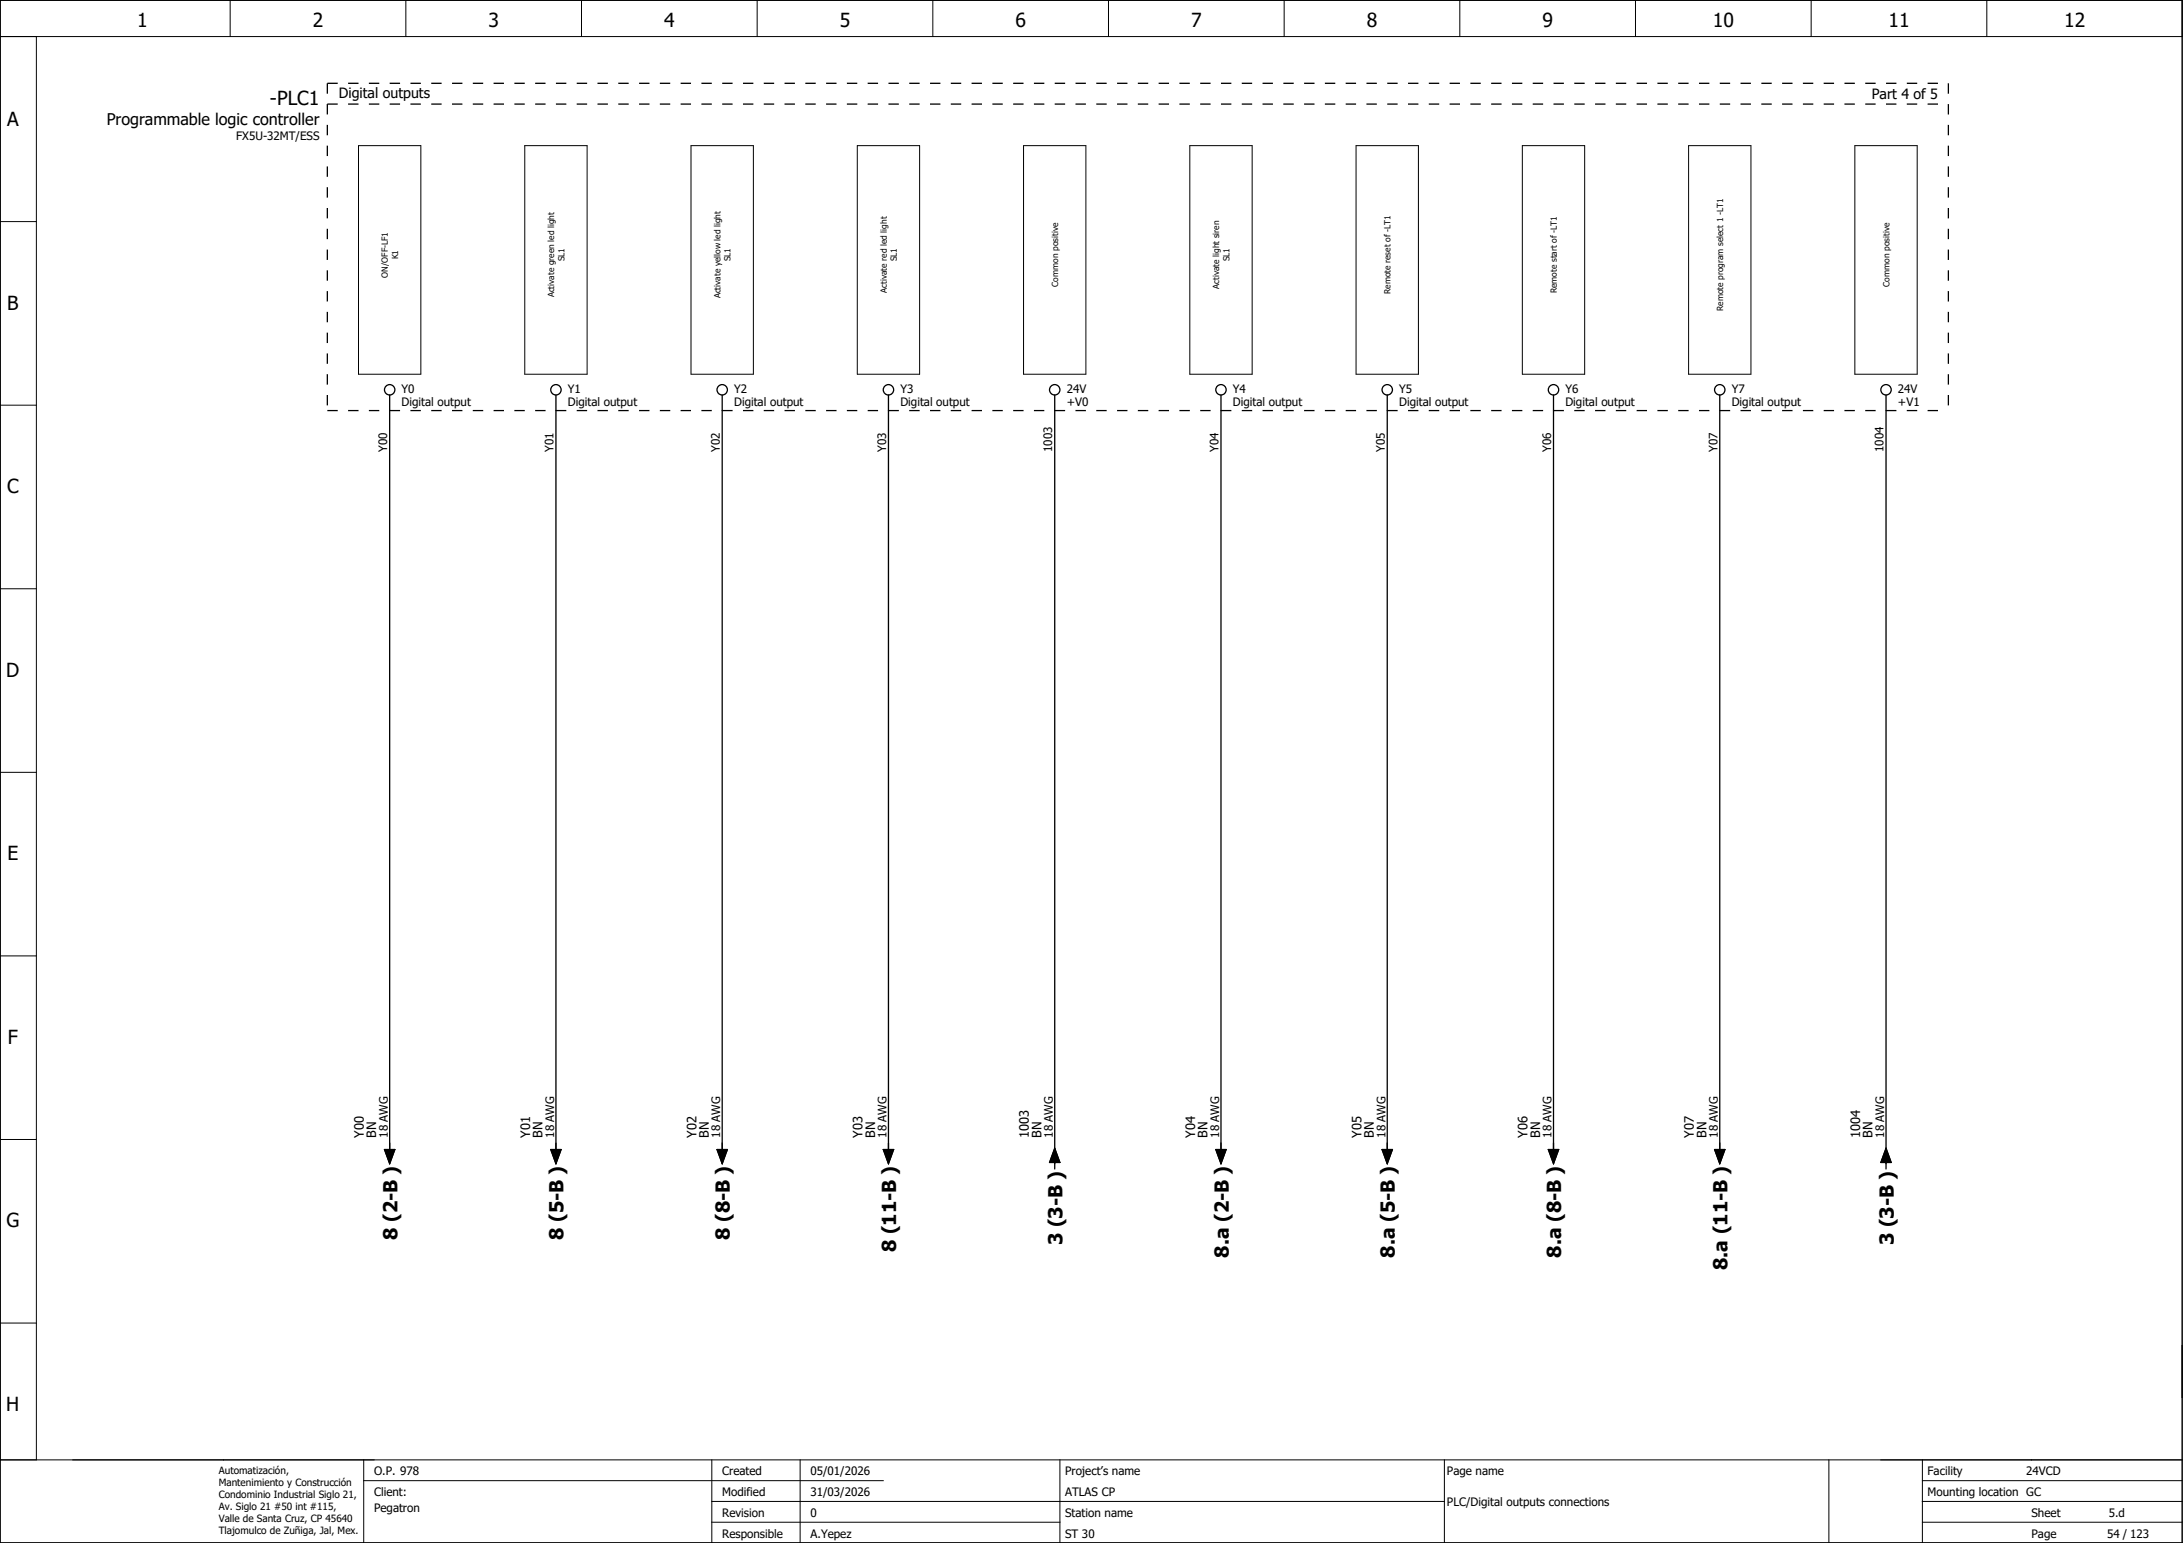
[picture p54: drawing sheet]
<svg xmlns="http://www.w3.org/2000/svg" width="420mm" height="297mm" viewBox="0 0 420 297" stroke-linecap="round" stroke-linejoin="round" font-family="sans-serif">
<defs><g id="words">
<g font-size="3.7">
<text x="26.4" y="5.2">1</text>
<text x="60.2" y="5.2">2</text>
<text x="94" y="5.2">3</text>
<text x="127.8" y="5.2">4</text>
<text x="161.6" y="5.2">5</text>
<text x="195.4" y="5.2">6</text>
<text x="229.2" y="5.2">7</text>
<text x="263.1" y="5.2">8</text>
<text x="296.9" y="5.2">9</text>
<text x="329.7" y="5.2">10</text>
<text x="363.5" y="5.2">11</text>
<text x="397.3" y="5.2">12</text>
<text x="52" y="20.3">-PLC1</text>
<text x="1.4" y="24.2">A</text>
<text x="1.4" y="59.6">B</text>
<text x="1.4" y="94.9">C</text>
<text x="1.2" y="130.3">D</text>
<text x="1.4" y="165.6">E</text>
<text x="1.5" y="200.9">F</text>
<text x="1.2" y="236.3">G</text>
<text x="76.5" y="238.7" transform="rotate(-90 76.5 238.7)">8 (2-B )</text>
<text x="108.5" y="238.7" transform="rotate(-90 108.5 238.7)">8 (5-B )</text>
<text x="140.5" y="238.7" transform="rotate(-90 140.5 238.7)">8 (8-B )</text>
<text x="204.5" y="239.7" transform="rotate(-90 204.5 239.7)">3 (3-B )</text>
<text x="364.5" y="239.7" transform="rotate(-90 364.5 239.7)">3 (3-B )</text>
<text x="172.5" y="241.1" transform="rotate(-90 172.5 241.1)">8 (11-B )</text>
<text x="236.5" y="242.1" transform="rotate(-90 236.5 242.1)">8.a (2-B )</text>
<text x="268.5" y="242.1" transform="rotate(-90 268.5 242.1)">8.a (5-B )</text>
<text x="300.5" y="242.1" transform="rotate(-90 300.5 242.1)">8.a (8-B )</text>
<text x="332.5" y="244.5" transform="rotate(-90 332.5 244.5)">8.a (11-B )</text>
<text x="1.2" y="271.6">H</text>
</g>
<text font-size="3.1" x="20.5" y="24.1">Programmable logic controller</text>
<g font-size="2.7">
<text x="65.2" y="18.9">Digital outputs</text>
<text x="360.3" y="19.1">Part 4 of 5</text>
</g>
<g font-size="2.5">
<text x="70" y="219" transform="rotate(-90 70 219)">Y00</text>
<text x="72.4" y="219" transform="rotate(-90 72.4 219)">BN</text>
<text x="102" y="219" transform="rotate(-90 102 219)">Y01</text>
<text x="104.4" y="219" transform="rotate(-90 104.4 219)">BN</text>
<text x="134" y="219" transform="rotate(-90 134 219)">Y02</text>
<text x="136.4" y="219" transform="rotate(-90 136.4 219)">BN</text>
<text x="166" y="219" transform="rotate(-90 166 219)">Y03</text>
<text x="168.4" y="219" transform="rotate(-90 168.4 219)">BN</text>
<text x="198" y="219" transform="rotate(-90 198 219)">1003</text>
<text x="200.4" y="219" transform="rotate(-90 200.4 219)">BN</text>
<text x="230" y="219" transform="rotate(-90 230 219)">Y04</text>
<text x="232.4" y="219" transform="rotate(-90 232.4 219)">BN</text>
<text x="262" y="219" transform="rotate(-90 262 219)">Y05</text>
<text x="264.4" y="219" transform="rotate(-90 264.4 219)">BN</text>
<text x="294" y="219" transform="rotate(-90 294 219)">Y06</text>
<text x="296.4" y="219" transform="rotate(-90 296.4 219)">BN</text>
<text x="326" y="219" transform="rotate(-90 326 219)">Y07</text>
<text x="328.4" y="219" transform="rotate(-90 328.4 219)">BN</text>
<text x="358" y="219" transform="rotate(-90 358 219)">1004</text>
<text x="360.4" y="219" transform="rotate(-90 360.4 219)">BN</text>
</g>
<g font-size="2.2">
<text x="45.5" y="27">FX5U-32MT/ESS</text>
<text x="77.3" y="75.6">Y0</text>
<text x="109.3" y="75.6">Y1</text>
<text x="141.3" y="75.6">Y2</text>
<text x="173.3" y="75.6">Y3</text>
<text x="205.3" y="75.6">24V</text>
<text x="237.3" y="75.6">Y4</text>
<text x="269.3" y="75.6">Y5</text>
<text x="301.3" y="75.6">Y6</text>
<text x="333.3" y="75.6">Y7</text>
<text x="365.3" y="75.6">24V</text>
<text x="77.3" y="78.1">Digital output</text>
<text x="109.3" y="78.1">Digital output</text>
<text x="141.3" y="78.1">Digital output</text>
<text x="173.3" y="78.1">Digital output</text>
<text x="205.3" y="78.1">+V0</text>
<text x="237.3" y="78.1">Digital output</text>
<text x="269.3" y="78.1">Digital output</text>
<text x="301.3" y="78.1">Digital output</text>
<text x="333.3" y="78.1">Digital output</text>
<text x="365.3" y="78.1">+V1</text>
<text x="74.5" y="87" transform="rotate(-90 74.5 87)">Y00</text>
<text x="106.5" y="87" transform="rotate(-90 106.5 87)">Y01</text>
<text x="138.5" y="87" transform="rotate(-90 138.5 87)">Y02</text>
<text x="170.5" y="87" transform="rotate(-90 170.5 87)">Y03</text>
<text x="202.5" y="87" transform="rotate(-90 202.5 87)">1003</text>
<text x="234.5" y="87" transform="rotate(-90 234.5 87)">Y04</text>
<text x="266.5" y="87" transform="rotate(-90 266.5 87)">Y05</text>
<text x="298.5" y="87" transform="rotate(-90 298.5 87)">Y06</text>
<text x="330.5" y="87" transform="rotate(-90 330.5 87)">Y07</text>
<text x="362.5" y="87" transform="rotate(-90 362.5 87)">1004</text>
<text x="74.6" y="219" transform="rotate(-90 74.6 219)">18 AWG</text>
<text x="106.6" y="219" transform="rotate(-90 106.6 219)">18 AWG</text>
<text x="138.6" y="219" transform="rotate(-90 138.6 219)">18 AWG</text>
<text x="170.6" y="219" transform="rotate(-90 170.6 219)">18 AWG</text>
<text x="202.6" y="219" transform="rotate(-90 202.6 219)">18 AWG</text>
<text x="234.6" y="219" transform="rotate(-90 234.6 219)">18 AWG</text>
<text x="266.6" y="219" transform="rotate(-90 266.6 219)">18 AWG</text>
<text x="298.6" y="219" transform="rotate(-90 298.6 219)">18 AWG</text>
<text x="330.6" y="219" transform="rotate(-90 330.6 219)">18 AWG</text>
<text x="362.6" y="219" transform="rotate(-90 362.6 219)">18 AWG</text>
<text x="72" y="284">O.P. 978</text>
<text x="139" y="284">Created</text>
<text x="156" y="284">05/01/2026</text>
<text x="205" y="284">Project’s name</text>
<text x="278.5" y="284">Page name</text>
<text x="371" y="284">Facility</text>
<text x="390" y="284">24VCD</text>
<text x="72" y="288">Client:</text>
<text x="72" y="291">Pegatron</text>
<text x="139" y="292">Revision</text>
<text x="139" y="288">Modified</text>
<text x="156" y="292">0</text>
<text x="156" y="288">31/03/2026</text>
<text x="205" y="288">ATLAS CP</text>
<text x="205" y="292">Station name</text>
<text x="278.5" y="289.9">PLC/Digital outputs connections</text>
<text x="371" y="288">Mounting location GC</text>
<text x="391" y="292">Sheet</text>
<text x="405.9" y="292">5.d</text>
<text x="139" y="296">Responsible</text>
<text x="156" y="296">A.Yepez</text>
<text x="205" y="296">ST 30</text>
<text x="391" y="296">Page</text>
<text x="405.6" y="296">54 / 123</text>
</g>
<g font-size="1.9">
<text x="42.1" y="283.7">Automatización,</text>
<text x="42.1" y="286.1">Mantenimiento y Construcción</text>
<text x="42.1" y="288.4">Condominio Industrial Siglo 21,</text>
<text x="42.1" y="290.7">Av. Siglo 21 #50 int #115,</text>
<text x="42.1" y="293">Valle de Santa Cruz, CP 45640</text>
<text x="42.1" y="295.4">Tlajomulco de Zuñiga, Jal, Mex.</text>
</g>
<g font-size="1.6">
<text x="74.7" y="53.4" transform="rotate(-90 74.7 53.4)">ON/OFF-LF1</text>
<text x="76.6" y="50" transform="rotate(-90 76.6 50)">K1</text>
<text x="108.6" y="50.3" transform="rotate(-90 108.6 50.3)">SL1</text>
<text x="140.6" y="50.3" transform="rotate(-90 140.6 50.3)">SL1</text>
<text x="172.6" y="50.3" transform="rotate(-90 172.6 50.3)">SL1</text>
<text x="236.6" y="50.3" transform="rotate(-90 236.6 50.3)">SL1</text>
<text x="106.7" y="57.3" transform="rotate(-90 106.7 57.3)">Activate green led light</text>
<text x="138.7" y="57.5" transform="rotate(-90 138.7 57.5)">Activate yellow led light</text>
<text x="170.7" y="56.4" transform="rotate(-90 170.7 56.4)">Activate red led light</text>
<text x="203.6" y="55.2" transform="rotate(-90 203.6 55.2)">Common positive</text>
<text x="234.7" y="55.6" transform="rotate(-90 234.7 55.6)">Activate light siren</text>
<text x="267.6" y="56.6" transform="rotate(-90 267.6 56.6)">Remote reset of -LT1</text>
<text x="299.6" y="56.4" transform="rotate(-90 299.6 56.4)">Remote start of -LT1</text>
<text x="331.6" y="59.9" transform="rotate(-90 331.6 59.9)">Remote program select 1 -LT1</text>
<text x="363.6" y="55.2" transform="rotate(-90 363.6 55.2)">Common positive</text>
</g>
</g></defs>
<g fill="none" stroke="#000" stroke-width=".19">
<path d="M0 0h420v297h-420zM0 7h420M7 7v274M44.3 0v7M78.1 0v7M111.9 0v7M145.7 0v7M179.5 0v7M213.4 0v7M247.2 0v7M281 0v7M314.8 0v7"/>
<path d="M348.6 0v7M382.4 0v7M69 28h12v44h-12zM101 28h12v44h-12zM133 28h12v44h-12zM165 28h12v44h-12zM197 28h12v44h-12zM229 28h12v44h-12zM261 28h12v44h-12zM293 28h12v44h-12zM325 28h12v44h-12zM357 28h12v44h-12z"/>
<path d="M0 42.7h7M0 78h7M0 113.3h7M0 148.7h7M0 184h7M0 219.4h7M0 254.7h7M0 281h420M70 285h100M70 281v16M137 293h67M137 289h141"/>
<path d="M137 281v16M154 281v16M204 281v16M278 281v16M352 281v16M370 293h50M370 289h50M370 281v16M370 285h50"/>
</g>
<g fill="none" stroke="#000" stroke-width=".25">
<path d="M75 76v146M107 76v146M139 76v146M171 76v146M203 76v149M235 76v146M267 76v146M299 76v146M331 76v146M363 76v149M74 221.3h2l-1 2.7zM106 221.3h2l-1 2.7z"/>
<path d="M138 221.3h2l-1 2.7zM170 221.3h2l-1 2.7zM203 221l1 2.8h-2zM234 221.3h2l-1 2.7zM266 221.3h2l-1 2.7zM298 221.3h2l-1 2.7zM330 221.3h2l-1 2.7zM363 221l1 2.8h-2z"/>
<circle cx="75" cy="75" r="1"/>
<circle cx="107" cy="75" r="1"/>
<circle cx="139" cy="75" r="1"/>
<circle cx="171" cy="75" r="1"/>
<circle cx="203" cy="75" r="1"/>
<circle cx="235" cy="75" r="1"/>
<circle cx="267" cy="75" r="1"/>
<circle cx="299" cy="75" r="1"/>
<circle cx="331" cy="75" r="1"/>
<circle cx="363" cy="75" r="1"/>
</g>
<path d="M63 16h312M63 16v63M375 16v63M63 20h312M63 79h312" fill="none" stroke="#000" stroke-width=".25" stroke-dasharray="2 2" stroke-linecap="butt"/>
<path d="M74 221.3h2l-1 2.7zM106 221.3h2l-1 2.7zM138 221.3h2l-1 2.7zM170 221.3h2l-1 2.7zM203 221l1 2.8h-2zM234 221.3h2l-1 2.7zM266 221.3h2l-1 2.7zM298 221.3h2l-1 2.7zM330 221.3h2l-1 2.7zM363 221l1 2.8h-2z" fill="#000" stroke="#000" stroke-width=".19"/>
<use href="#words"/>
</svg>
